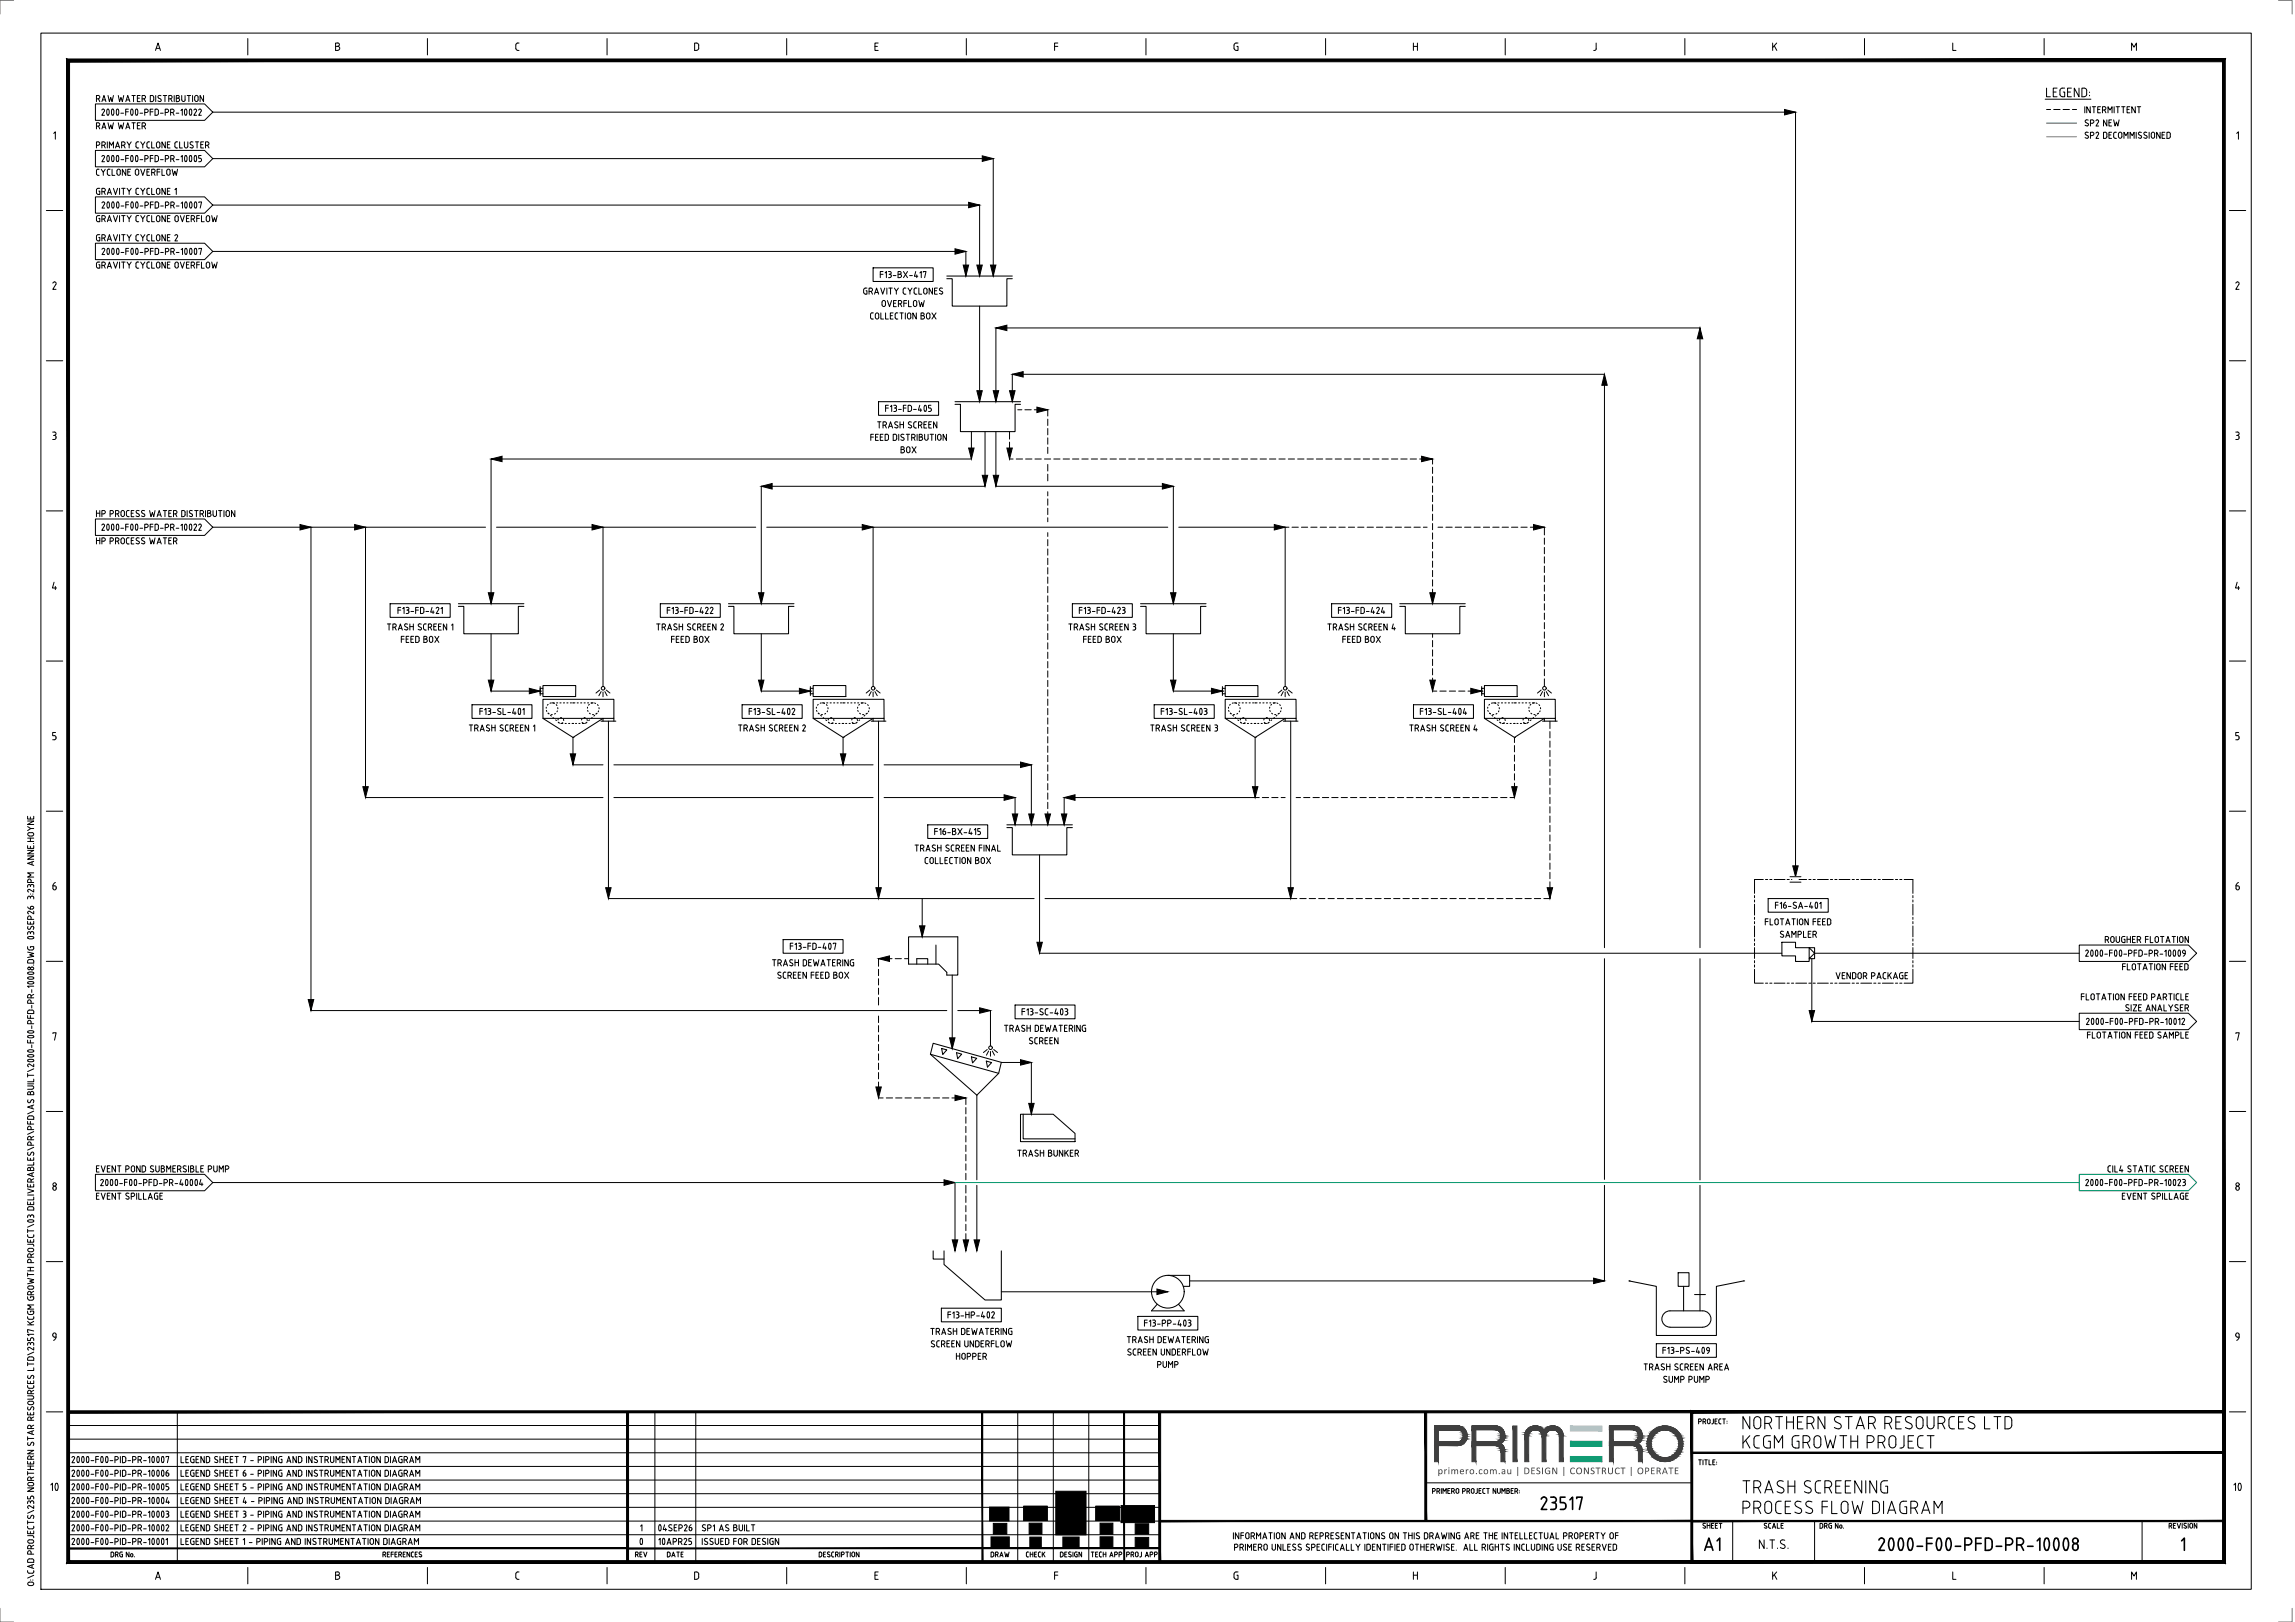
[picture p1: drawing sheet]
<svg xmlns="http://www.w3.org/2000/svg" width="841mm" height="594mm" viewBox="0 0 841 594" stroke-linecap="round" stroke-linejoin="round" font-family="sans-serif">
<defs><g id="words">
<g font-size="7">
<text x="638" y="523.6">NORTHERN STAR RESOURCES LTD</text>
<text x="638" y="530.6">KCGM GROWTH PROJECT</text>
<text x="638" y="547.1">TRASH SCREENING</text>
<text x="564" y="553.1">23517</text>
<text x="638" y="554.6">PROCESS FLOW DIAGRAM</text>
<text x="624" y="568.1">A1</text>
<text x="687.8" y="568.1">2000-F00-PFD-PR-10008</text>
<text x="798.7" y="568.1">1</text>
</g>
<g font-size="4.9">
<text x="749.5" y="35.6">LEGEND:</text>
<text x="644.2" y="567.4">N.T.S.</text>
</g>
<g font-size="4.2">
<text x="56.6" y="18.6">A</text>
<text x="122.5" y="18.6">B</text>
<text x="188.6" y="18.6">C</text>
<text x="254.1" y="18.6">D</text>
<text x="320.2" y="18.6">E</text>
<text x="386" y="18.6">F</text>
<text x="451.7" y="18.6">G</text>
<text x="517.5" y="18.6">H</text>
<text x="583.6" y="18.6">J</text>
<text x="649.1" y="18.6">K</text>
<text x="715.1" y="18.6">L</text>
<text x="780.7" y="18.6">M</text>
<text x="19.2" y="51.1">1</text>
<text x="819.2" y="51.1">1</text>
<text x="18.9" y="106.1">2</text>
<text x="818.9" y="106.1">2</text>
<text x="18.9" y="161.1">3</text>
<text x="818.9" y="161.1">3</text>
<text x="18.8" y="216.1">4</text>
<text x="818.8" y="216.1">4</text>
<text x="18.9" y="271.1">5</text>
<text x="818.9" y="271.1">5</text>
<text x="18.9" y="326.1">6</text>
<text x="818.9" y="326.1">6</text>
<text x="18.9" y="381.1">7</text>
<text x="818.9" y="381.1">7</text>
<text x="18.9" y="436.1">8</text>
<text x="818.9" y="436.1">8</text>
<text x="18.9" y="491.1">9</text>
<text x="818.9" y="491.1">9</text>
<text x="18.2" y="546.1">10</text>
<text x="818.2" y="546.1">10</text>
<text x="56.6" y="578.6">A</text>
<text x="122.5" y="578.6">B</text>
<text x="188.6" y="578.6">C</text>
<text x="254.1" y="578.6">D</text>
<text x="320.2" y="578.6">E</text>
<text x="386" y="578.6">F</text>
<text x="451.7" y="578.6">G</text>
<text x="517.5" y="578.6">H</text>
<text x="583.6" y="578.6">J</text>
<text x="649.1" y="578.6">K</text>
<text x="715.1" y="578.6">L</text>
<text x="780.7" y="578.6">M</text>
</g>
<text font-size="3.8" fill="#3f3f3f" x="526.8" y="539.9">primero.com.au | DESIGN | CONSTRUCT | OPERATE</text>
<g font-size="3.5">
<text x="35" y="37.4">RAW WATER DISTRIBUTION</text>
<text x="763.6" y="41.5">INTERMITTENT</text>
<text x="35" y="47.3">RAW WATER</text>
<text x="36.9" y="42.3">2000-F00-PFD-PR-10022</text>
<text x="763.7" y="46.3">SP2 NEW</text>
<text x="763.7" y="50.8">SP2 DECOMMISSIONED</text>
<text x="35" y="54.3">PRIMARY CYCLONE CLUSTER</text>
<text x="37" y="59.4">2000-F00-PFD-PR-10005</text>
<text x="35" y="64.4">CYCLONE OVERFLOW</text>
<text x="35" y="71.3">GRAVITY CYCLONE 1</text>
<text x="37" y="76.3">2000-F00-PFD-PR-10007</text>
<text x="35" y="81.3">GRAVITY CYCLONE OVERFLOW</text>
<text x="35" y="88.4">GRAVITY CYCLONE 2</text>
<text x="37" y="93.4">2000-F00-PFD-PR-10007</text>
<text x="35" y="98.4">GRAVITY CYCLONE OVERFLOW</text>
<text x="322.2" y="101.8">F13-BX-417</text>
<text x="316.1" y="107.9">GRAVITY CYCLONES</text>
<text x="322.8" y="112.5">OVERFLOW</text>
<text x="318.6" y="117">COLLECTION BOX</text>
<text x="324.1" y="150.8">F13-FD-405</text>
<text x="318.7" y="161.4">FEED DISTRIBUTION</text>
<text x="321.2" y="156.9">TRASH SCREEN</text>
<text x="329.8" y="166">BOX</text>
<text x="35" y="189.4">HP PROCESS WATER DISTRIBUTION</text>
<text x="36.9" y="194.4">2000-F00-PFD-PR-10022</text>
<text x="35" y="199.4">HP PROCESS WATER</text>
<text x="145.5" y="224.8">F13-FD-421</text>
<text x="244.1" y="224.8">F13-FD-422</text>
<text x="395.2" y="224.8">F13-FD-423</text>
<text x="490.1" y="224.8">F13-FD-424</text>
<text x="141.6" y="230.9">TRASH SCREEN 1</text>
<text x="240.2" y="230.9">TRASH SCREEN 2</text>
<text x="391.3" y="230.9">TRASH SCREEN 3</text>
<text x="486.2" y="230.9">TRASH SCREEN 4</text>
<text x="146.7" y="235.4">FEED BOX</text>
<text x="245.7" y="235.4">FEED BOX</text>
<text x="396.7" y="235.4">FEED BOX</text>
<text x="491.7" y="235.4">FEED BOX</text>
<text x="175.5" y="261.8">F13-SL-401</text>
<text x="274.2" y="261.8">F13-SL-402</text>
<text x="425.2" y="261.8">F13-SL-403</text>
<text x="520.1" y="261.8">F13-SL-404</text>
<text x="171.6" y="267.9">TRASH SCREEN 1</text>
<text x="270.3" y="267.9">TRASH SCREEN 2</text>
<text x="421.3" y="267.9">TRASH SCREEN 3</text>
<text x="516.2" y="267.9">TRASH SCREEN 4</text>
<text x="342.2" y="305.8">F16-BX-415</text>
<text x="335" y="311.9">TRASH SCREEN FINAL</text>
<text x="338.7" y="316.5">COLLECTION BOX</text>
<text x="650.2" y="332.8">F16-SA-401</text>
<text x="646.5" y="338.9">FLOTATION FEED</text>
<text x="289.2" y="347.9">F13-FD-407</text>
<text x="652" y="343.5">SAMPLER</text>
<text x="771.1" y="345.4">ROUGHER FLOTATION</text>
<text x="282.7" y="353.9">TRASH DEWATERING</text>
<text x="763.9" y="350.4">2000-F00-PFD-PR-10009</text>
<text x="284.6" y="358.5">SCREEN FEED BOX</text>
<text x="672.5" y="358.6">VENDOR PACKAGE</text>
<text x="777.5" y="355.4">FLOTATION FEED</text>
<text x="374.2" y="371.9">F13-SC-403</text>
<text x="762.3" y="366.4">FLOTATION FEED PARTICLE</text>
<text x="778.6" y="370.4">SIZE ANALYSER</text>
<text x="367.7" y="377.9">TRASH DEWATERING</text>
<text x="764.2" y="375.4">2000-F00-PFD-PR-10012</text>
<text x="376.9" y="382.5">SCREEN</text>
<text x="764.6" y="380.4">FLOTATION FEED SAMPLE</text>
<text x="372.6" y="423.6">TRASH BUNKER</text>
<text x="35" y="429.4">EVENT POND SUBMERSIBLE PUMP</text>
<text x="772.1" y="429.4">CIL4 STATIC SCREEN</text>
<text x="36.5" y="434.4">2000-F00-PFD-PR-40004</text>
<text x="763.9" y="434.4">2000-F00-PFD-PR-10023</text>
<text x="35" y="439.4">EVENT SPILLAGE</text>
<text x="777.4" y="439.4">EVENT SPILLAGE</text>
<text x="347" y="482.9">F13-HP-402</text>
<text x="419.1" y="485.9">F13-PP-403</text>
<text x="340.7" y="488.9">TRASH DEWATERING</text>
<text x="412.7" y="491.9">TRASH DEWATERING</text>
<text x="340.9" y="493.5">SCREEN UNDERFLOW</text>
<text x="412.9" y="496.5">SCREEN UNDERFLOW</text>
<text x="609" y="495.9">F13-PS-409</text>
<text x="350.1" y="498">HOPPER</text>
<text x="423.8" y="501">PUMP</text>
<text x="602.1" y="501.9">TRASH SCREEN AREA</text>
<text x="609.3" y="506.5">SUMP PUMP</text>
<text x="26" y="535.9">2000-F00-PID-PR-10007</text>
<text x="66" y="535.9">LEGEND SHEET 7 - PIPING AND INSTRUMENTATION DIAGRAM</text>
<text x="26" y="545.9">2000-F00-PID-PR-10005</text>
<text x="26" y="540.9">2000-F00-PID-PR-10006</text>
<text x="66" y="545.9">LEGEND SHEET 5 - PIPING AND INSTRUMENTATION DIAGRAM</text>
<text x="66" y="540.9">LEGEND SHEET 6 - PIPING AND INSTRUMENTATION DIAGRAM</text>
<text x="26" y="550.9">2000-F00-PID-PR-10004</text>
<text x="66" y="550.9">LEGEND SHEET 4 - PIPING AND INSTRUMENTATION DIAGRAM</text>
<text x="26" y="555.9">2000-F00-PID-PR-10003</text>
<text x="66" y="555.9">LEGEND SHEET 3 - PIPING AND INSTRUMENTATION DIAGRAM</text>
<text x="26" y="560.8">2000-F00-PID-PR-10002</text>
<text x="66" y="560.8">LEGEND SHEET 2 - PIPING AND INSTRUMENTATION DIAGRAM</text>
<text x="234.4" y="560.8">1</text>
<text x="240.9" y="560.8">04SEP26</text>
<text x="257" y="560.8">SP1 AS BUILT</text>
<text x="451.6" y="563.8">INFORMATION AND REPRESENTATIONS ON THIS DRAWING ARE THE INTELLECTUAL PROPERTY OF</text>
<text x="26" y="565.8">2000-F00-PID-PR-10001</text>
<text x="66" y="565.8">LEGEND SHEET 1 - PIPING AND INSTRUMENTATION DIAGRAM</text>
<text x="234.1" y="565.8">0</text>
<text x="241" y="565.8">10APR25</text>
<text x="257" y="565.8">ISSUED FOR DESIGN</text>
<text x="452" y="568">PRIMERO UNLESS SPECIFICALLY IDENTIFIED OTHERWISE. ALL RIGHTS INCLUDING USE RESERVED</text>
<text x="12.5" y="581.3" transform="rotate(-90 12.5 581.3)">O:\CAD PROJECTS\235 NORTHERN STAR RESOURCES LTD\23517 KCGM GROWTH PROJECT\03 DELIVERABLES\PR\PFD\AS BUILT\2000-F00-PFD-PR-10008.DWG 03SEP26 3:23PM ANNE.HOYNE</text>
</g>
<g font-size="2.8">
<text x="622.2" y="521.6">PROJECT:</text>
<text x="622.2" y="536.6">TITLE:</text>
<text x="524.7" y="547.1">PRIMERO PROJECT NUMBER:</text>
<text x="623.7" y="559.8">SHEET</text>
<text x="646.2" y="559.8">SCALE</text>
<text x="666.7" y="559.8">DRG No.</text>
<text x="794.6" y="559.8">REVISION</text>
<text x="40.4" y="570.3">DRG No.</text>
<text x="140" y="570.3">REFERENCES</text>
<text x="232.6" y="570.3">REV</text>
<text x="244.3" y="570.3">DATE</text>
<text x="299.9" y="570.3">DESCRIPTION</text>
<text x="362.9" y="570.3">DRAW</text>
<text x="375.8" y="570.3">CHECK</text>
<text x="388.3" y="570.3">DESIGN</text>
<text x="399.6" y="570.3">TECH APP</text>
<text x="412.6" y="570.3">PROJ APP</text>
</g>
</g></defs>
<g fill="none" stroke="#000" stroke-width=".38">
<path d="M320 98.1h22v5h-22zM347 102.1h2v10h20v-10h2M347 101.1h24M321.9 147.1h22.1v5h-22.1zM350 148.1h2v10h20v-10h2M350 147.1h24M143 221.1h22v5h-22zM168 222.1h2v10h19.9v-10h2.1M168 221.1h24M242 221.1h21.9v5h-21.9zM267 222.1h1.9v10h20.1v-10h2M267 221.1h24"/>
<path d="M393 221.1h22v5h-22zM418 222.1h2v10h20v-10h2M418 221.1h24M488 221.1h22v5h-22zM513 222.1h2v10h20v-10h2M513 221.1h24M173 258.1h21.9v5h-21.9zM198 251.5v3.2M199 251.1h12l-.1 4h-11.9zM199 252.1h-1v2h1M200.2 259v.4M200.9 258l-.3 .3"/>
<path d="M202 257.5l-.5 .1M202.3 257.4h.8M202.8 257.5l.4 .2M203.8 258.1l.3 .3M204 257.4h.4M204.4 259.2v.4M205.2 257.4h.4M206.5 257.4h.4M207.7 257.4h.5M209 257.4h.4M210.3 257.4h.4M211.5 257.4h.4"/>
<path d="M212.8 257.4h.4M214 257.4h.5M215.3 257.4h.4M215.3 259v.4M216 258l-.3 .3M216.6 257.4h.8M217.1 257.5l-.4 .1M217.9 257.5l.4 .2M218.9 258.1l.3 .3M219.5 259.2v.4M271.9 258.1h22.1v5h-22.1zM297 251.5v3.2"/>
<path d="M298 251.1h12v4h-12zM298 252.1h-1v2h1M299.2 259l-.1 .4M299.8 258l-.2 .3M300.9 257.5l-.3 .1M301.3 257.4h.8M301.8 257.5l.4 .2M302.9 258.1l.2 .3M302.9 257.4h.5M303.4 259.2v.4M304.2 257.4h.4M305.5 257.4h.4"/>
<path d="M306.7 257.4h.5M308 257.4h.4M309.2 257.4h.5M310.5 257.4h.4M311.8 257.4h.4M313.1 257.4h.4M314.3 257.4h.4M314.3 259l-.1 .4M315 258l-.3 .3M315.6 257.4h.8M316.1 257.5l-.4 .1M316.9 257.5l.4 .2"/>
<path d="M318 258.1l.2 .3M318.5 259.2l.1 .4M423 258.1h22v5h-22zM448 251.5v3.2M449 251.1h12v4h-12zM449 252.1h-1v2h1M450.2 259v.4M450.8 258l-.2 .3M452 257.5l-.4 .1M452.3 257.4h.8M452.8 257.5l.4 .2M453.9 258.1l.2 .3"/>
<path d="M453.9 257.4h.5M454.4 259.2v.4M455.2 257.4h.4M456.5 257.4h.4M457.8 257.4h.4M459 257.4h.4M460.2 257.4h.5M461.5 257.4h.4M462.8 257.4h.4M464.1 257.4h.4M465.3 257.4h.4M465.3 259l-.1 .4"/>
<path d="M466 258l-.3 .3M466.6 257.4h.8M467.1 257.5l-.4 .1M467.9 257.5l.4 .2M469 258.1l.2 .3M469.5 259.2l.1 .4M518 258.1h22v5h-22zM543 251.5v3.2M544 251.1h12v4h-12zM544 252.1h-1v2h1M545.2 259v.4M545.9 258l-.3 .3"/>
<path d="M547 257.5l-.4 .1M547.3 257.4h.8M547.8 257.5l.4 .2M548.9 258.1l.2 .3M548.9 257.4h.5M549.4 259.2v.4M550.2 257.4h.4M551.5 257.4h.4M552.7 257.4h.5M554 257.4h.4M555.2 257.4h.5M556.5 257.4h.4"/>
<path d="M557.8 257.4h.4M559.1 257.4h.4M560.3 257.4h.4M560.3 259v.4M561 258l-.3 .3M561.6 257.4h.8M562.1 257.5l-.4 .1M562.9 257.5l.4 .2M564 258.1l.2 .3M564.5 259.2l.1 .4M199 263.1l11 7 11-7h4v-7h-26v7h22v1M200.2 260.2l.2 .4"/>
<path d="M200.8 261.2l.3 .2M200.9 261.2l.3 .3M201.7 262l.4 .3M202 261.7h.4M202.6 262.8l.4 .3M203.5 261.3l-.3 .2M203.6 263.7l.3 .2M204.3 260.4l-.2 .3M204.6 264.5l.2 .2M204.6 263.3l-.1 .4M204.7 264.6l.3 .3M205.4 262.9h.4"/>
<path d="M205.5 265h.7M206.2 264.7l-.3 .2M206.5 263.5l.1 .4M207.1 265h.4M208.4 265h.4M209.6 265h.5M210.9 265h.4M212.1 265h.5M213.3 263.3l-.2 .4M213.3 264.6l.4 .3M213.4 265h.8M214 262.9h.5"/>
<path d="M214.9 264.7l-.4 .2M215.1 264.5l-.2 .2M215.1 263.5l.1 .4M215.3 260.2l.2 .4M216 261.2l.3 .3M216.1 263.7l-.4 .2M217 262.8l-.3 .3M217.1 261.7h.4M217.9 262l-.3 .3M218.7 261.3l-.4 .2M218.8 261.2l-.2 .2M219.4 260.4l-.2 .3"/>
<path d="M220.3 264.1h5.4M225 263.1v1M298 263.1l10.9 7 11.1-7h4l-.1-7h-25.9v7h22v1M299.2 260.2l.2 .4M300.1 261.4l-.2-.2 .3 .3M300.7 262l.3 .3M301 261.7h.4M301.7 262.8l.3 .3M302.6 261.3l-.4 .2M302.6 263.7l.3 .2M303.3 260.4l-.2 .3M303.6 264.5l.2 .2"/>
<path d="M303.7 263.3l-.2 .4M303.7 264.6l.3 .3M304.4 262.9h.4M304.5 265h.8M305.3 264.7l-.4 .2M305.5 263.5l.1 .4M306.1 265h.4M307.4 265h.4M308.6 265h.4M309.9 265h.4M311.1 265h.5M312.3 263.3l-.2 .4"/>
<path d="M312.3 264.6l.3 .3M312.4 265h.7M313 262.9h.5M313.9 264.7l-.4 .2M314.1 264.5l-.2 .2M314.1 263.5l.1 .4M314.3 260.2l.2 .4M315 261.2l.3 .3M315 263.7l-.3 .2M316 262.8l-.3 .3M316.1 261.7h.4M316.9 262l-.2 .3"/>
<path d="M317.7 261.3l-.4 .2M317.8 261.2l-.2 .2M318.4 260.4l-.2 .3M319.3 264.1h5.4M324 263.1v1M449 263.1l11 7 11-7h4l-.1-7h-25.9v7h22v1M450.2 260.2l.2 .4M450.8 261.2l.3 .2M450.9 261.2l.3 .3M451.7 262l.3 .3M452 261.7h.4M452.7 262.8l.3 .3"/>
<path d="M453.6 261.3l-.4 .2M453.6 263.7l.3 .2M454.3 260.4l-.2 .3M454.6 264.5l.2 .2M454.7 263.3l-.2 .4M454.7 264.6l.3 .3M455.4 262.9h.4M455.5 265h.8M456.3 264.7l-.4 .2M456.5 263.5l.1 .4M457.1 265h.4M458.4 265h.4"/>
<path d="M459.6 265h.4M460.9 265h.4M462.2 265h.4M463.3 263.3l-.2 .4M463.3 264.6l.3 .3M463.4 265h.7M464 262.9h.5M464.9 264.7l-.4 .2M465.1 264.5l-.2 .2M465.2 263.5v.4M465.3 260.2l.2 .4M466 261.2l.3 .3"/>
<path d="M466 263.7l-.2 .2M467 262.8l-.3 .3M467.1 261.7h.4M468 262l-.3 .3M468.7 261.3l-.4 .2M468.8 261.2l-.2 .2M469.4 260.4l-.2 .3M470.3 264.1h5.4M475 263.1v1M544 263.1l11 7 11-7h4l-.1-7h-25.9v7h22v1M545.2 260.2l.2 .4M545.8 261.2l.3 .2"/>
<path d="M545.9 261.2l.3 .3M546.7 262l.3 .3M547 261.7h.4M547.7 262.8l.3 .3M548.6 261.3l-.4 .2M548.6 263.7l.3 .2M549.3 260.4l-.2 .3M549.6 264.5l.2 .2M549.7 263.3l-.2 .4M549.7 264.6l.3 .3M550.4 262.9h.4M550.5 265h.8"/>
<path d="M551.3 264.7l-.4 .2M551.5 263.5l.1 .4M552.1 265h.4M553.4 265h.4M554.7 265h.4M555.9 265h.4M557.1 265h.5M558.3 263.3l-.2 .4M558.3 264.6l.4 .3M558.4 265h.8M559.1 262.9h.4M559.9 264.7l-.4 .2"/>
<path d="M560.1 264.5l-.2 .2M560.2 263.5v.4M560.3 260.2l.2 .4M561 261.2l.3 .3M561.1 263.7l-.4 .2M562 262.8l-.3 .3M562.1 261.7h.4M562.9 262l-.2 .3M563.7 261.3l-.4 .2M563.8 261.2l-.2 .2M564.4 260.4l-.2 .3M565.3 264.1h5.4"/>
<path d="M570 263.1v1M340 302.1h21.9v5h-21.9zM369 303.1h2v10h19.9v-10h2.1M369 302.1h24M648 329.1h22v5h-22zM287 344.1h21.9v5h-21.9zM333 343.1h18v14h-4v-1l-3-3h-11zM336 353.1v-2h4v2M343 346.1v7M653 345.1h5v2h7v4h-2v1h-5v-2h-5zM663 347.1l2 2-2 2zM372 368.1h22v5h-22z"/>
<path d="M341 386.1l17 15 8-8 .9-4-24.9-7-1 4 25 7M345.1 384l1.9 .5-1.5 1.7zM350.5 385.5l1.9 .6-1.5 1.6zM356 387.1l1.9 .5-1.5 1.7zM361.4 388.6l2 .6-1.5 1.6zM374 408.1h12l8 7v3h-20zM374.9 408.1v9h19.1M342 458.1v3.1h3.9M345.9 458.1v5l15.1 13h5.9v-18M345 479.1h21.9v5h-21.9zM424.1 477.7l-2.1 2.4h12l-2.1-2.4M427.9 467.1h8v4h-2.3"/>
<path d="M597 469.2l10 1.9v18h22v-18l10-1.9M615 466.1h4v5h-4zM617 471.1v9M621 474.1h4M623 474.1v6M417 482.1h22v5h-22zM607 492.1h22v5h-22zM610.1 480.8l1.9-.7h12a3 3 0 0 1 3 3 3 3 0 0 1-3 3h-12a2.98 2.98 0 0 1-2.8-2 2.98 2.98 0 0 1 .9-3.3z"/>
<circle cx="428" cy="473.1" r="6"/>
</g>
<g fill="#000" stroke="#000" stroke-width=".37">
<path d="M360 57.1l4 1-4 1zM654 40.1l4 1-4 1zM355 74.1l4 1-4 1zM350 91.1l3.9 1-3.9 1zM353 97.1h2l-1.1 4zM358 97.1h2l-1 4zM363 97.1h2l-1 4zM365 120.1l4-1v2zM371 137.1l3.9-1v2zM588 137.1l1 4h-2zM623 120.1l1 4h-2zM358 143.1h2l-1 4z"/>
<path d="M364 143.1h2l-1 4zM370 143.1h2l-1 4zM380 149.1l4 1-4 1zM180 168.1l4-1v2zM279 178.1l4-1v2zM355 164.1h2l-1 4zM360 174.1h1.9l-.9 4zM364 174.1h2l-1 4zM369 164.1h2l-1 4zM426 177.1l4 1-4 1zM521 167.1l4 1-4 1zM109.9 192.1l4.1 1-4.1 1z"/>
<path d="M130 192.1l3.9 1-3.9 1zM217 192.1l4 1-4 1zM316 192.1l4 1-4 1zM467 192.1l4 1-4 1zM562 192.1l4 1-4 1zM178.9 217.1h2.1l-1 4zM278 217.1h2l-1 4zM429 217.1h2l-1 4zM524 217.1h2l-1 4zM178.9 249.1h2.1l-1 4zM194 252.1l4 1-4 1zM278 249.1h2l-1 4z"/>
<path d="M292.9 252.1l4.1 1-4.1 1zM429 249.1h2l-1 4zM443.9 252.1l4.1 1-4.1 1zM524 249.1h2l-1 4zM539 252.1l4 1-4 1zM133 288.1h2l-1.1 4zM209 276.1h1.9l-.9 4zM308 276.1h2l-1.1 4zM368 291.1l4 1-4 1zM374 279.1l4 1-4 1zM390 292.1l4-1v2zM459 288.1h2l-1 4z"/>
<path d="M554 288.1h2l-1 4zM371 298.1h2l-1 4zM377 298.1h2l-1 4zM382.9 298.1h2.1l-1 4zM389 298.1h1.9l-.9 4zM222 325.1h1.9l-.9 4zM321 325.1h2l-1.1 4zM472 325.1h2l-1 4zM567 325.1h2l-1 4zM657 317.1h2l-1 4zM321.9 351.1l4.1-1v2zM337 339.1h2l-1.1 4z"/>
<path d="M380 345.1h2l-1 4zM112.9 366.1h2.1l-1 4zM359 369.1l4 1-4 1zM663 370.1h2l-1 4zM348 380.1h2l-1 4zM374 388.1l4 1-4 1zM321 398.1h2l-1.1 4zM350 401.1l3.9 1-3.9 1zM377 404.1h2l-1 4zM345.9 432.1l4.1 1-4.1 1zM349 454.1h2l-1 4zM353 454.1h2l-1.1 4z"/>
<path d="M357 454.1h2l-1 4zM424 472.1l3.9 1-3.9 1zM584 468.1l4 1.1-4 .9z"/>
</g>
<g fill="none" stroke="#000" stroke-width=".37">
<path d="M15 12.1h810v570h-810zM35 38.1h40l3 3-3 3h-40zM749.5 36.3h16.7M35 55.1h40l3 3-3 3h-40zM78 41.1h580v280M78 58.1h286v43M750 40.1h1.5M752.6 40.1h2.3M756 40.1h2.4M759.5 40.1h1.5M35 72.1h40l3 3-3 3h-40zM78 75.1h281v26"/>
<path d="M35 89.1h40l3 3-3 3h-40zM78 92.1h275.9v9M359 112.1v35M356 158.1v10h-176v53M361 158.1v20h-82v43M365 158.1v20h65v43M365 147.1v-27h258v227M370 158.1v2.7M371 147.1v-10h217v210M373 150.1h1.5M375.6 150.1h2.3M379 150.1h2.3"/>
<path d="M382.5 150.1h1.5v2.3M384 153.5v2.3M384 156.9v2.4M370 165.4v2.7h1.3M370 161.9v2.4M372.4 168.1h2.3M375.8 168.1h2.4M379.3 168.1h2.3M382.7 168.1h2.3M384 160.4v2.3M384 163.8v2.3M384 170.1v2.4"/>
<path d="M384 173.7v2.4M386.2 168.1h2.3M389.6 168.1h2.3M393 168.1h2.4M396.5 168.1h2.3M399.9 168.1h2.3M403.4 168.1h2.2M406.8 168.1h2.3M410.2 168.1h2.3M413.6 168.1h2.4M417.1 168.1h2.3M420.5 168.1h2.3"/>
<path d="M424 168.1h2.3M427.4 168.1h2.3M430.8 168.1h2.4M434.3 168.1h2.3M437.7 168.1h2.3M441.2 168.1h2.3M444.6 168.1h2.3M448 168.1h2.3M451.5 168.1h2.3M454.9 168.1h2.3M458.3 168.1h2.4M461.8 168.1h2.3"/>
<path d="M465.2 168.1h2.3M468.7 168.1h2.3M472.1 168.1h2.3M475.5 168.1h2.4M479 168.1h2.3M482.4 168.1h2.3M485.9 168.1h2.2M489.3 168.1h2.3M492.7 168.1h2.3M496.1 168.1h2.4M499.6 168.1h2.3M503 168.1h2.3"/>
<path d="M506.5 168.1h2.3M509.9 168.1h2.3M513.3 168.1h2.4M516.8 168.1h2.3M520.2 168.1h2.3M523.7 168.1h1.3v1.9M525 171.1v2.3M525 174.6v2.2M525 178v2.3M35 190.1h40l3 3-3 3h-40zM78 193.1h99.9M114 193.1v177h233"/>
<path d="M133.9 193.1v99h87.1M181.9 193.1h95M221 193.1v58.4M281 193.1h146.9M320 193.1v58.4M384 180.1v1.5M384 182.7v2.4M384 186.2v2.3M384 189.6v1.5M384 195.1v1.4M384 197.6v2.3M432 193.1h40.4"/>
<path d="M471 193.1v58.4M473.5 193.1h2.3M476.9 193.1h2.3M480.4 193.1h2.2M483.8 193.1h2.3M487.2 193.1h2.3M490.6 193.1h2.4M494.1 193.1h2.3M497.5 193.1h2.3M501 193.1h2.3M504.4 193.1h2.3M507.8 193.1h2.4"/>
<path d="M511.3 193.1h2.3M514.7 193.1h2.3M518.2 193.1h2.3M521.6 193.1h1.4M525 181.4v2.3M525 184.8v2.4M525 188.3v2.3M525 191.7v2.3M525 195.2v2.3M525 198.6v2.3M527 193.1h1.7M529.8 193.1h2.4"/>
<path d="M533.3 193.1h2.3M536.7 193.1h2.3M540.2 193.1h2.3M543.6 193.1h2.3M547 193.1h2.4M550.5 193.1h2.3M553.9 193.1h2.3M557.4 193.1h2.2M560.8 193.1h2.3M564.2 193.1h1.8v2.8M566 197.1v2.3M384 201.1v2.2"/>
<path d="M384 204.5v2.3M384 207.9v2.3M384 211.3v2.4M384 214.8v2.3M384 218.2v2.3M525 202v2.4M525 205.5v2.3M525 208.9v2.3M525 212.4v2.3M525 215.8v2.3M525 219.2v1.9M566 200.5v2.3"/>
<path d="M566 203.9v2.4M566 207.4v2.3M566 210.8v2.3M566 214.3v2.2M566 217.7v2.3M180 232.1v21h18M279 232.1v21h18M384 221.7v2.3M384 225.1v2.3M384 228.5v2.4M384 232v2.3M384 235.4v2.3"/>
<path d="M384 238.9v2.3M430 232.1v21h18M525 232.1v1.3M525 234.6v2.3M525 238v2.3M566 221.1v2.3M566 224.6v2.3M566 228v2.3M566 231.5v2.3M566 234.9v2.3M566 238.3v2.3M219.8 252.7l-1.4 1.1"/>
<path d="M220.3 253.3l-.8 1.5M221 253.5v1.7M221.7 253.3l.8 1.5M222.2 252.7l1.3 1.1M318.8 252.7l-1.4 1.1M319.3 253.3l-.8 1.5M320 253.5v1.7M320.6 253.3l.9 1.5M321.1 252.7l1.4 1.1M384 242.3v2.3M384 245.7v2.3M384 249.2v2.3"/>
<path d="M384 252.6v2.3M384 256v2.4M384 259.5v2.3M469.8 252.7l-1.4 1.1M470.3 253.3l-.8 1.5M471 253.5v1.7M471.6 253.3l.9 1.5M472.1 252.7l1.4 1.1M525 251.8v1.3h1.5M525 241.4v2.4M525 244.9v2.3M525 248.3v2.3"/>
<path d="M527.6 253.1h2.4M531.1 253.1h2.3M534.5 253.1h2.3M538 253.1h2.3M541.4 253.1h1.6M564.8 252.7l-1.4 1.1M565.3 253.3l-.8 1.5M566 241.7v2.4M566 245.2v2.3M566 248.6v2.9M566 253.5v1.7M566.6 253.3l.9 1.5"/>
<path d="M567.2 252.7l1.3 1.1M210 270.1h.1M210 270.1v8M223 264.1v65h156M308.9 270.1h.1M308.9 270.1v8M321.9 264.1v65M384 262.9v2.3M384 266.4v2.3M384 269.8v2.3M384 273.2v2.4M384 276.7v2.3"/>
<path d="M460 270.1h.1M460 270.1v22M473 264.1v65M555 270.1h.1M555 270.1v1.9M555 273.1v2.3M555 276.5v2.3M555 280v2.3M568 264.1v2.7M568 267.9v2.4M568 271.4v2.3M568 274.8v2.3"/>
<path d="M568 278.3v2.3M210 280.1h11M225 280.1h95M225 292.1h95M324 280.1h54v22M324 292.1h48v10M384 280.1v2.3M384 283.6v2.2M384 287v2.3M384 290.4v2.3M384 293.8v2.4M384 297.3v2.3"/>
<path d="M461.5 292.1h-71.5v10M462.6 292.1h2.3M466 292.1h2.3M469.5 292.1h1.5M475 292.1h1.6M477.7 292.1h2.3M481.2 292.1h2.3M484.6 292.1h2.3M488 292.1h2.3M491.5 292.1h2.3M494.9 292.1h2.3M498.3 292.1h2.4"/>
<path d="M501.8 292.1h2.3M505.2 292.1h2.3M508.7 292.1h2.3M512.1 292.1h2.3M515.5 292.1h2.4M519 292.1h2.3M522.4 292.1h2.3M525.9 292.1h2.3M529.3 292.1h2.3M532.7 292.1h2.4M536.2 292.1h2.3M539.6 292.1h2.3"/>
<path d="M543.1 292.1h2.2M546.5 292.1h2.3M549.9 292.1h2.3M555 290.3v1.8h-1.7M555 283.4v2.3M555 286.8v2.4M568 281.7v2.3M568 285.1v2.4M568 288.6v2.3M568 292v2.3M568 295.5v2.3M568 298.9v2.3"/>
<path d="M381 313.1v34M384 300.8v1.3M568 302.3v2.3M568 305.8v2.3M568 309.2v2.3M568 312.6v2.4M568 316.1v2.3M568 319.5v2.3M337.9 329.1v14M382.9 329.1h92.3M476.3 329.1h2.4M479.8 329.1h2.3"/>
<path d="M483.2 329.1h2.3M486.7 329.1h2.2M490.1 329.1h2.3M493.5 329.1h2.4M497 329.1h2.3M500.4 329.1h2.3M503.9 329.1h2.2M507.3 329.1h2.3M510.7 329.1h2.3M514.1 329.1h2.4M517.6 329.1h2.3M521 329.1h2.4"/>
<path d="M524.5 329.1h2.3M527.9 329.1h2.3M531.3 329.1h2.4M534.8 329.1h2.3M538.2 329.1h2.4M541.7 329.1h2.3M545.1 329.1h2.3M548.6 329.1h2.2M552 329.1h2.3M555.4 329.1h2.3M558.8 329.1h2.4M562.3 329.1h2.3"/>
<path d="M568 323v2.3M568 326.4v2.7h-2.3M643 328v.8M643 329.6v.8M643 331.2v4M643 336v.7M643 337.5v.8M643 339.1v4M646.2 322.1h-3.2v5.1M647 322.1h.8M648.5 322.1h.9M650.2 322.1h3.9"/>
<path d="M654.9 322.1h.8M656 323.1h4M656 321.1h4M656.5 322.1h.8M658.1 322.1h4M662.9 322.1h.8M664.4 322.1h.8M666 322.1h4M670.8 322.1h.8M672.4 322.1h.8M673.9 322.1h4M678.7 322.1h.8"/>
<path d="M680.3 322.1h.8M681.9 322.1h4M686.6 322.1h.9M688.3 322.1h.8M689.8 322.1h4M694.6 322.1h.8M696.2 322.1h.8M697.8 322.1h3.2v5.1M701 328v.8M701 329.6v.8M701 331.2v4M701 336v.7"/>
<path d="M701 337.5v.8M701 339.1v4M321.9 355v2.3M321.9 358.5v2.3M323.5 351.1h-1.6v2.8M324.6 351.1h2.3M328 351.1h2.3M331.5 351.1h1.5M349 357.1v27M381 349.1h272M588 351.1v80.9M623 351.1v81.1"/>
<path d="M643 355v5.1h3.2M643 343.9v.8M643 345.5v.8M643 347.1v3.9M643 351.8v.9M643 353.4v.8M664 351.1v23h98M665 349.1h97M701 355v5.1h-3.2M701 343.9v.8M701 345.5v.8M701 347.1v3.9"/>
<path d="M701 351.8v.9M701 353.4v.8M762 346.1h40l3 3-3 3h-40zM321.9 361.9v2.3M321.9 365.4v2.7M321.9 372.1v2.4M321.9 375.6v2.4M321.9 379.1v2.3M351 370.1h12v13M647 360.1h.8M648.5 360.1h.9M650.2 360.1h3.9"/>
<path d="M654.9 360.1h.8M656.5 360.1h.8M658.1 360.1h4M662.9 360.1h.8M664.4 360.1h.8M666 360.1h4M670.8 360.1h.8M672.4 360.1h.8M673.9 360.1h4M678.7 360.1h.8M680.3 360.1h.8M681.9 360.1h4"/>
<path d="M686.6 360.1h.9M688.3 360.1h.8M689.8 360.1h4M694.6 360.1h.8M696.2 360.1h.8M762 371.1h40l3 3-3 3h-40zM321.9 399.7v2.4h1.7M321.9 382.5v2.3M321.9 386v2.3M321.9 389.4v2.3M321.9 392.8v2.4M321.9 396.3v2.3"/>
<path d="M361.8 384.4l-1.4 1.1M362.3 385l-.8 1.5M363 385.1v1.8M363.6 385l.8 1.5M364.2 384.4l1.3 1.1M366.9 389.1h11.1v19M324.8 402.1h2.3M328.2 402.1h2.3M331.6 402.1h2.4M335.1 402.1h2.3M338.5 402.1h2.3M342 402.1h2.3"/>
<path d="M345.4 402.1h2.3M348.8 402.1h2.4M352.3 402.1h1.6v2.5M353.9 405.7v2.3M353.9 409.1v2.3M353.9 412.6v2.2M353.9 416v2.3M353.9 419.4v2.3M358 401.1v31M35 430.1h40l3 3-3 3h-40zM78 433.1h272v25M353.9 422.8v2.4"/>
<path d="M353.9 426.3v2.3M353.9 429.7v2.4M353.9 434.1v2.9M353.9 438.1v2.3M358 434.1v24M588 434.1v35.1h-152.1M623 434.1v40M353.9 441.6v2.2M353.9 445v2.3M353.9 448.4v2.3M353.9 451.8v2.4M353.9 455.3v2.8"/>
<path d="M366.9 473.1h61"/>
<circle cx="221" cy="252.1" r=".66"/>
<circle cx="320" cy="252.1" r=".66"/>
<circle cx="471" cy="252.1" r=".66"/>
<circle cx="566" cy="252.1" r=".66"/>
<circle cx="363" cy="383.7" r=".66"/>
</g>
<g fill="#000">
<circle cx="198" cy="253.1" r=".19"/>
<circle cx="209.8" cy="257.4" r=".19"/>
<circle cx="297" cy="253.1" r=".19"/>
<circle cx="308.8" cy="257.4" r=".19"/>
<circle cx="448" cy="253.1" r=".19"/>
<circle cx="459.8" cy="257.4" r=".19"/>
<circle cx="543" cy="253.1" r=".19"/>
<circle cx="554.9" cy="257.4" r=".19"/>
<circle cx="209.8" cy="265" r=".19"/>
<circle cx="308.8" cy="265" r=".19"/>
<circle cx="459.8" cy="265" r=".19"/>
<circle cx="554.9" cy="265" r=".19"/>
<circle cx="597" cy="469.2" r=".19"/>
<circle cx="639" cy="469.2" r=".19"/>
</g>
<path d="M657 323.1h2" fill="none" stroke="#fff" stroke-width=".37"/>
<path d="M657 321.1h2l-2 2zM659 321.1l-2 2h2z" fill="#fff" stroke="#fff" stroke-width=".37"/>
<path d="M750 45.1h11M350 433.1h412M762 430.1h40l3 3-3 3h-40z" fill="none" stroke="#00954a" stroke-width=".37"/>
<path d="M750 50.1h11" fill="none" stroke="#ff7f00" stroke-width=".37"/>
<g fill="#3f3f3f" stroke="#3f3f3f" stroke-width=".37">
<path d="M568.5 522.3h1z"/>
<path d="M609.1 522.4h2.1z"/>
<path d="M608.1 535.1h4l-.9 .2z"/>
<path d="M525.7 522.3h9.2zM525.7 522.3h9.2z"/>
<path d="M525.7 522.3l9.8 .2zM525.7 522.3l9.8 .2z"/>
<path d="M525.7 522.5l10.4 .3-.6-.3zM525.7 522.5l10.4 .3h-10.4z"/>
<path d="M525.7 522.8l10.9 .4-.5-.4zM525.7 522.8l10.9 .4h-10.9z"/>
<path d="M525.7 523.2l11.3 .5-.4-.5zM525.7 523.2l11.3 .5h-11.3z"/>
<path d="M525.7 523.7h11.3zM525.7 523.7h11.3z"/>
<path d="M534.3 523.7h2.7zM534.3 523.7h2.7z"/>
<path d="M534.6 523.7l2.4 .1zM534.6 523.7l2.4 .1z"/>
<path d="M535 523.8l2.2 .2zM535 523.8l2.2 .2z"/>
<path d="M535.3 524l2 .3-.1-.3zM535.3 524l2 .3h-1.7zM535.6 524.3h1.7zM535.6 524.3h1.7z"/>
<path d="M535.6 524.3l1.8 .3-.1-.3zM535.6 524.3l1.8 .3h-1.6z"/>
<path d="M535.8 524.6l1.7 .3-.1-.3zM535.8 524.6l1.7 .3h-1.5z"/>
<path d="M536 524.9h1.5zM536 524.9h1.5z"/>
<path d="M536 524.9l1.6 .4-.1-.4zM536 524.9l1.6 .4h-1.4z"/>
<path d="M536.2 525.3l1.4 .2v-.2zM536.2 525.3l1.4 .2h-1.4z"/>
<path d="M536.2 525.5l1.4 .2zM536.2 525.5l1.4 .2z"/>
<path d="M536.2 525.7l1.4 .3v-.3zM536.2 525.7l1.4 .3h-1.4z"/>
<path d="M536.2 526l1.4 .2zM536.2 526l1.4 .2z"/>
<path d="M536.2 526.2l1.4 .3v-.3zM536.2 526.2l1.4 .3h-1.4z"/>
<path d="M536.2 526.5l1.3 .4 .1-.4zM536.2 526.5l1.3 .4h-1.5zM536 526.9h1.5zM536 526.9h1.5z"/>
<path d="M536 526.9l1.4 .3 .1-.3zM536 526.9l1.4 .3h-1.6z"/>
<path d="M535.8 527.2l1.5 .3 .1-.3zM535.8 527.2l1.5 .3h-1.7zM535.6 527.5h1.7zM535.6 527.5h1.7z"/>
<path d="M535.6 527.5l1.6 .2 .1-.2zM535.3 527.7l.3-.2 1.6 .2z"/>
<path d="M535.3 527.7l1.7 .2 .2-.2zM535 527.9l.3-.2 1.7 .2z"/>
<path d="M535 527.9h2zM534.6 528h2.4z"/>
<path d="M534.6 528h2.4zM534.3 528h2.7z"/>
<path d="M525.7 523.7l1.4 4.3v-4.3zM525.7 523.7l1.4 4.3h-1.4z"/>
<path d="M525.7 528h11.3zM525.7 528h11.3z"/>
<path d="M525.7 528l10.9 .5 .4-.5zM525.7 528l10.9 .5h-10.9z"/>
<path d="M525.7 528.5l10.4 .4 .5-.4zM525.7 528.5l10.4 .4h-10.4z"/>
<path d="M525.7 528.9l9.8 .3 .6-.3zM525.7 528.9l9.8 .3h-9.8z"/>
<path d="M525.7 529.2h9.8zM525.7 529.2l9.2 .2z"/>
<path d="M525.7 529.4h9.2zM525.7 529.4l8.6 .1z"/>
<path d="M525.7 529.5l1.4 5.9v-5.9zM525.7 529.5l1.4 5.9h-1.4z"/>
<path d="M539.4 522.3h9.4zM539.4 522.3h9.4z"/>
<path d="M539.4 522.3l10 .2-.6-.2zM539.4 522.3l10 .2h-10z"/>
<path d="M539.4 522.5l10.6 .3-.6-.3zM539.4 522.5l10.6 .3h-10.6z"/>
<path d="M539.4 522.8l11.1 .5-.5-.5zM539.4 522.8l11.1 .5h-11.1z"/>
<path d="M539.4 523.3l11.4 .4-.3-.4zM539.4 523.3l11.4 .4h-11.4z"/>
<path d="M548.1 523.7h2.7zM548.1 523.7h2.7z"/>
<path d="M548.5 523.7l2.4 .1zM548.5 523.7l2.4 .1z"/>
<path d="M548.7 523.8h2.2zM548.7 523.8h2.2z"/>
<path d="M548.8 523.8l2.2 .2zM548.8 523.8l2.2 .2z"/>
<path d="M549.1 524l2 .3-.1-.3zM549.1 524l2 .3h-1.7z"/>
<path d="M549.4 524.3l1.8 .1zM549.4 524.3l1.8 .1z"/>
<path d="M549.5 524.4l1.7 .2zM549.5 524.4l1.7 .2z"/>
<path d="M549.7 524.6l1.6 .3-.1-.3zM549.7 524.6l1.6 .3h-1.5z"/>
<path d="M549.8 524.9l1.6 .2zM549.8 524.9l1.6 .2z"/>
<path d="M549.9 525.1l1.5 .2v-.2zM549.9 525.1l1.5 .2h-1.4z"/>
<path d="M550 525.3l1.5 .4-.1-.4zM550 525.3l1.5 .4h-1.5z"/>
<path d="M550 525.7l1.5 .1zM550 525.7l1.5 .1z"/>
<path d="M550 525.8l1.4 .2 .1-.2zM550 525.8l1.4 .2h-1.4z"/>
<path d="M550 526l1.4 .4v-.4zM550 526l1.4 .4h-1.4z"/>
<path d="M550 526.4l1.4 .1zM550 526.4l1.4 .1z"/>
<path d="M550 526.5l1.3 .4 .1-.4zM550 526.5l1.3 .4h-1.5z"/>
<path d="M549.8 526.9l1.5 .2v-.2zM549.8 526.9l1.5 .2h-1.6z"/>
<path d="M549.7 527.1h1.6zM549.7 527.1l1.5 .1z"/>
<path d="M549.7 527.2l1.4 .3 .1-.3zM549.7 527.2l1.4 .3h-1.7z"/>
<path d="M549.4 527.5l1.6 .2 .1-.2zM549.1 527.7l.3-.2 1.6 .2z"/>
<path d="M549.1 527.7h1.9zM549.1 527.7h1.9z"/>
<path d="M549.1 527.7h1.9zM548.8 527.9h2.1z"/>
<path d="M548.8 527.9h2.1zM548.5 528h2.3z"/>
<path d="M548.5 528h2.3zM548.1 528h2.7z"/>
<path d="M539.4 523.7l1.5 4.3v-4.3zM539.4 523.7l1.5 4.3h-1.5z"/>
<path d="M539.4 528l11.2 .3 .2-.3zM539.4 528l11.2 .3h-11.2z"/>
<path d="M539.4 528.3l10.7 .5 .5-.5zM539.4 528.3l10.7 .5h-10.7z"/>
<path d="M539.4 528.8l11.2 .4-.5-.4zM539.4 528.8l11.2 .4h-11.2z"/>
<path d="M539.4 529.2l11.4 .3-.2-.3zM539.4 529.2l11.4 .3h-11.4z"/>
<path d="M548.1 529.5h2.7zM548.1 529.5h2.7z"/>
<path d="M548.4 529.5l2.5 .1zM548.4 529.5l2.5 .1z"/>
<path d="M548.8 529.6l2.2 .1zM548.8 529.6l2.2 .1z"/>
<path d="M549 529.7l2 .1zM549 529.7l2 .1z"/>
<path d="M549.1 529.8l2 .2-.1-.2zM549.1 529.8l2 .2z"/>
<path d="M549.4 530l1.8 .2-.1-.2zM549.4 530l1.8 .2h-1.6z"/>
<path d="M549.6 530.2l1.6 .1zM549.6 530.2l1.6 .1z"/>
<path d="M549.7 530.3l1.6 .2-.1-.2zM549.7 530.3l1.6 .2h-1.5z"/>
<path d="M549.8 530.5l1.6 .4-.1-.4zM549.8 530.5l1.6 .4h-1.5z"/>
<path d="M549.9 530.9l1.5 .1zM549.9 530.9l1.5 .1z"/>
<path d="M550 531l1.4 .3v-.3zM550 531l1.4 .3h-1.4z"/>
<path d="M550 531.3l1.5 .3-.1-.3zM550 531.3l1.5 .3h-1.5z"/>
<path d="M550 531.6l1.5 3.8v-3.8zM550 531.6l1.5 3.8h-1.5z"/>
<path d="M539.4 529.5l1.5 5.9v-5.9zM539.4 529.5l1.5 5.9h-1.5z"/>
<path d="M554.4 522.3l1.5 13.1v-13.1zM554.4 522.3l1.5 13.1h-1.5z"/>
<path d="M562.7 522.3h.4zM562.1 522.3h1z"/>
<path d="M562.1 522.3h1.2zM562 522.3h1.3z"/>
<path d="M568.5 522.3h1.1zM568.3 522.3h1.3z"/>
<path d="M562 522.3l1.7 .1zM561.6 522.4h2.1z"/>
<path d="M568.3 522.3l1.8 .1zM567.9 522.4h2.2z"/>
<path d="M567.9 522.4h2.3zM567.7 522.4h2.5z"/>
<path d="M561.6 522.4h2.3zM561.4 522.4h2.5z"/>
<path d="M561.4 522.4l2.9 .2zM561 522.6h3.3z"/>
<path d="M567.7 522.4l2.9 .2zM567.4 522.6h3.2z"/>
<path d="M567.4 522.6l3.3 .1zM567.2 522.7h3.5z"/>
<path d="M561 522.6l3.4 .1zM560.9 522.7h3.5z"/>
<path d="M567.2 522.7l4 .2-.5-.2zM566.8 522.9l.4-.2 4 .2z"/>
<path d="M560.9 522.7l3.9 .2-.4-.2zM560.5 522.9l.4-.2 3.9 .2z"/>
<path d="M566.8 522.9l4.4 .1zM566.7 523h4.5z"/>
<path d="M560.5 522.9l4.4 .1zM560.5 522.9l4.4 .1z"/>
<path d="M560.4 523l4.9 .3-.4-.3zM560 523.3l.4-.3 4.9 .3z"/>
<path d="M566.7 523l4.9 .3-.4-.3zM566.3 523.3l.4-.3 4.9 .3z"/>
<path d="M566.3 523.3h5.4zM566.2 523.3h5.5z"/>
<path d="M560 523.3h5.4zM560 523.3h5.4z"/>
<path d="M566.2 523.3l5.9 .4-.4-.4zM566.2 523.3l5.9 .4h-6.2z"/>
<path d="M559.9 523.3l5.8 .4-.3-.4zM559.9 523.3l5.8 .4h-6.1z"/>
<path d="M565.9 523.7h6.2zM565.9 523.7h6.2z"/>
<path d="M559.6 523.7h6.1zM559.6 523.7h6.1z"/>
<path d="M569.2 523.7l2.9 .1zM569.2 523.7l2.9 .1z"/>
<path d="M565.9 523.7h2.8zM565.9 523.7l2.4 .1z"/>
<path d="M562.9 523.7l2.9 .1zM562.9 523.7l2.9 .1z"/>
<path d="M559.6 523.7h2.8zM559.5 523.8h2.5z"/>
<path d="M565.8 523.8h2.5zM565.8 523.8h2.5z"/>
<path d="M563.3 523.8h2.5zM563.3 523.8h2.5z"/>
<path d="M569.6 523.8l2.6 .1zM569.6 523.8l2.6 .1z"/>
<path d="M563.3 523.8h5zM563.3 523.8l4.6 .1z"/>
<path d="M559.5 523.8h2.5zM559.5 523.8l2.1 .1h-2.2z"/>
<path d="M570.1 523.9l2.3 .2-.2-.2zM570.1 523.9l2.3 .2z"/>
<path d="M563.8 523.9l3.7 .2 .4-.2zM563.8 523.9l3.7 .2h-3.4z"/>
<path d="M559.4 523.9l1.8 .2 .4-.2zM559.4 523.9l1.8 .2h-2z"/>
<path d="M570.4 524.1h2zM570.4 524.1h2z"/>
<path d="M559.2 524.1h1.9zM559.2 524.1h2z"/>
<path d="M570.5 524.1l2 .3-.1-.3zM570.5 524.1l2 .3h-1.7z"/>
<path d="M564.1 524.1l3.1 .3 .3-.3zM564.1 524.1l3.1 .3h-2.7z"/>
<path d="M559.2 524.1l1.6 .3 .3-.3zM559.2 524.1l1.6 .3h-1.7z"/>
<path d="M559.1 524.4l1.5 .3 .2-.3zM559.1 524.4l1.5 .3h-1.6z"/>
<path d="M570.8 524.4l1.8 .3-.1-.3zM570.8 524.4l1.8 .3h-1.6z"/>
<path d="M571 524.7h1.6zM571 524.7h1.6z"/>
<path d="M564.5 524.4l2.4 .3 .3-.3zM564.5 524.4l2.4 .3h-2.2z"/>
<path d="M559 524.7h1.6zM559 524.7h1.6z"/>
<path d="M571 524.7l1.8 .4-.2-.4zM571 524.7l1.8 .4h-1.6z"/>
<path d="M564.7 524.7l2 .4 .2-.4zM564.7 524.7l2 .4h-1.8z"/>
<path d="M559 524.7l1.4 .4 .2-.4zM559 524.7l1.4 .4h-1.5z"/>
<path d="M571.2 525.1l1.6 .2v-.2zM571.2 525.1l1.6 .2h-1.5z"/>
<path d="M558.9 525.1l1.4 .2 .1-.2zM558.9 525.1l1.4 .2h-1.5z"/>
<path d="M571.3 525.3l1.5 .2v-.2zM571.3 525.3l1.5 .2h-1.4z"/>
<path d="M564.9 525.1l1.6 .4 .2-.4zM564.9 525.1l1.6 .4h-1.4z"/>
<path d="M558.8 525.3l1.4 .2 .1-.2zM558.8 525.3l1.4 .2h-1.4z"/>
<path d="M571.4 525.5l1.5 .4-.1-.4zM571.4 525.5l1.5 .4h-1.5z"/>
<path d="M565.1 525.5l1.4 .4v-.4zM565.1 525.5l1.4 .4h-1.4z"/>
<path d="M558.8 525.5l1.4 .4v-.4zM558.8 525.5l1.4 .4h-1.4z"/>
<path d="M571.4 525.9l1.5 9.5v-9.5zM571.4 525.9l1.5 9.5h-1.5z"/>
<path d="M565.1 525.9l1.4 9.5v-9.5zM565.1 525.9l1.4 9.5h-1.4z"/>
<path d="M558.8 525.9l1.4 9.5v-9.5zM558.8 525.9l1.4 9.5h-1.4z"/>
<path d="M609.1 522.4l3 .2zM608.1 522.6l1-.2 3 .2z"/>
<path d="M608.1 522.6l5 .4-1-.4zM607.1 523l1-.4 5 .4z"/>
<path d="M607.1 523l6.9 .5-.9-.5zM606.3 523.5l.8-.5 6.9 .5z"/>
<path d="M606.3 523.5l7.9 .2-.2-.2zM606.3 523.5l7.9 .2h-8.1z"/>
<path d="M610.2 523.7l4.1 .1zM610.2 523.7l4.1 .1z"/>
<path d="M606.1 523.7h4.1zM606 523.8h3.3z"/>
<path d="M611 523.8l3.6 .2-.3-.2zM611 523.8l3.6 .2h-2.7z"/>
<path d="M606 523.8l2.4 .2 .9-.2zM606 523.8l2.4 .2h-2.7z"/>
<path d="M611.9 524l2.9 .2zM611.9 524l2.9 .2z"/>
<path d="M605.7 524h2.7zM605.5 524.2h2.5z"/>
<path d="M612.3 524.2l2.6 .2-.1-.2zM612.3 524.2l2.6 .2z"/>
<path d="M605.5 524.2l2.1 .2 .4-.2zM605.5 524.2l2.1 .2h-2.3z"/>
<path d="M612.7 524.4l2.7 .5-.5-.5zM612.7 524.4l2.7 .5h-2z"/>
<path d="M605.3 524.4l1.5 .5 .8-.5zM605.3 524.4l1.5 .5h-1.9z"/>
<path d="M613.4 524.9h2zM613.4 524.9h2z"/>
<path d="M604.9 524.9h1.9zM604.8 524.9h2z"/>
<path d="M613.5 524.9l2.3 .6-.4-.6zM613.5 524.9l2.3 .6h-1.8z"/>
<path d="M604.8 524.9l1.4 .6 .6-.6zM604.8 524.9l1.4 .6h-1.7z"/>
<path d="M614 525.5l1.9 .3-.1-.3zM614 525.5l1.9 .3h-1.6z"/>
<path d="M604.5 525.5l1.5 .3 .2-.3zM604.5 525.5l1.5 .3h-1.7z"/>
<path d="M614.3 525.8l1.8 .5-.2-.5zM614.3 525.8l1.8 .5h-1.5z"/>
<path d="M604.3 525.8l1.4 .5 .3-.5zM604.3 525.8l1.4 .5h-1.6z"/>
<path d="M614.6 526.3l1.8 .5-.3-.5zM614.6 526.3l1.8 .5h-1.6z"/>
<path d="M604.1 526.3l1.4 .5 .2-.5zM604.1 526.3l1.4 .5h-1.6z"/>
<path d="M614.8 526.8l1.6 .3v-.3zM614.8 526.8l1.6 .3h-1.5z"/>
<path d="M603.9 526.8l1.4 .3 .2-.3zM603.9 526.8l1.4 .3h-1.5z"/>
<path d="M614.9 527.1l1.7 .7-.2-.7zM614.9 527.1l1.7 .7h-1.5z"/>
<path d="M603.8 527.1l1.3 .7 .2-.7zM603.8 527.1l1.3 .7h-1.4z"/>
<path d="M615.1 527.8l1.5 .1zM615.1 527.8l1.5 .1z"/>
<path d="M603.7 527.8h1.4zM603.7 527.8l1.4 .1z"/>
<path d="M615.2 527.9l1.5 .9-.1-.9zM615.2 527.9l1.5 .9h-1.5z"/>
<path d="M603.6 527.9l1.4 .9 .1-.9zM603.6 527.9l1.4 .9h-1.4z"/>
<path d="M615.2 528.8l1.4 .9 .1-.9zM615.2 528.8l1.4 .9h-1.4z"/>
<path d="M603.6 528.8l1.5 .9-.1-.9zM603.6 528.8l1.5 .9h-1.5z"/>
<path d="M615.2 529.7h1.4zM615.2 529.7l1.4 .2z"/>
<path d="M603.6 529.7l1.5 .2zM603.6 529.7l1.5 .2z"/>
<path d="M615.1 529.9l1.3 .7 .2-.7zM615.1 529.9l1.3 .7h-1.5z"/>
<path d="M603.7 529.9l1.6 .7-.2-.7zM603.7 529.9l1.6 .7h-1.5z"/>
<path d="M614.9 530.6l1.5 .2v-.2zM614.9 530.6l1.5 .2h-1.6z"/>
<path d="M603.8 530.6l1.7 .2-.2-.2zM603.8 530.6l1.7 .2h-1.6z"/>
<path d="M614.8 530.8l1.3 .6 .3-.6zM614.8 530.8l1.3 .6h-1.5z"/>
<path d="M603.9 530.8l1.8 .6-.2-.6zM603.9 530.8l1.8 .6h-1.6z"/>
<path d="M614.6 531.4l1.3 .4 .2-.4zM614.6 531.4l1.3 .4h-1.6z"/>
<path d="M604.1 531.4l1.9 .4-.3-.4zM604.1 531.4l1.9 .4h-1.7z"/>
<path d="M614.3 531.8l1.5 .3 .1-.3zM614.3 531.8l1.5 .3h-1.8z"/>
<path d="M604.3 531.8l1.9 .3-.2-.3zM604.3 531.8l1.9 .3h-1.7z"/>
<path d="M614 532.1l1.4 .6 .4-.6zM613.5 532.7l.5-.6 1.4 .6z"/>
<path d="M604.5 532.1l2.3 .6-.6-.6zM604.5 532.1l2.3 .6h-2z"/>
<path d="M613.5 532.7h1.9zM613.5 532.7h1.9z"/>
<path d="M604.8 532.7h2zM604.8 532.7h2z"/>
<path d="M613.4 532.7l1.5 .5 .5-.5zM612.7 533.2l.7-.5 1.5 .5z"/>
<path d="M604.9 532.7l2.7 .5-.8-.5zM604.9 532.7l2.7 .5h-2.3z"/>
<path d="M612.7 533.2l2.1 .3 .1-.3zM612.3 533.5l.4-.3 2.1 .3z"/>
<path d="M605.3 533.2l2.7 .3zM605.3 533.2l2.7 .3h-2.5z"/>
<path d="M612.3 533.5h2.5zM611.9 533.6h2.7z"/>
<path d="M605.5 533.5l2.9 .1zM605.5 533.5l2.9 .1z"/>
<path d="M611.9 533.6l2.4 .3 .3-.3zM611 533.9l.9-.3 2.4 .3z"/>
<path d="M605.7 533.6l3.6 .3-.9-.3zM605.7 533.6l3.6 .3h-3.3z"/>
<path d="M611 533.9h3.3zM610.2 533.9h4z"/>
<path d="M606 533.9h4.2zM606 533.9h4.2z"/>
<path d="M606.1 533.9l7.9 .2 .2-.2zM606.1 533.9l7.9 .2h-7.7z"/>
<path d="M606.3 534.1l6.8 .5 .9-.5zM606.3 534.1l6.8 .5h-6z"/>
<path d="M607.1 534.6l5 .5 1-.5zM607.1 534.6l5 .5h-4z"/>
<path d="M608.1 535.1l3.1 .2zM609.1 535.3h2.1z"/>
<path d="M589.8 522.3h9.3zM589.8 522.3h9.3z"/>
<path d="M589.8 522.3l9.9 .2-.6-.2zM589.8 522.3l9.9 .2h-9.9z"/>
<path d="M589.8 522.5l10.5 .3-.6-.3zM589.8 522.5l10.5 .3h-10.5z"/>
<path d="M589.8 522.8l11 .5-.5-.5zM589.8 522.8l11 .5h-11z"/>
<path d="M589.8 523.3l11.4 .4-.4-.4zM589.8 523.3l11.4 .4h-11.4z"/>
<path d="M598.5 523.7h2.7zM598.5 523.7h2.7z"/>
<path d="M598.8 523.7l2.5 .1zM598.8 523.7l2.5 .1z"/>
<path d="M599.1 523.8h2.2zM599.1 523.8h2.2z"/>
<path d="M599.2 523.8l2.1 .2zM599.2 523.8l2.1 .2z"/>
<path d="M599.5 524l2 .3-.2-.3zM599.5 524l2 .3h-1.7z"/>
<path d="M599.8 524.3l1.8 .1zM599.8 524.3l1.8 .1z"/>
<path d="M599.9 524.4l1.7 .2zM599.9 524.4l1.7 .2z"/>
<path d="M600 524.6l1.7 .3-.1-.3zM600 524.6l1.7 .3h-1.5z"/>
<path d="M600.2 524.9l1.6 .2zM600.2 524.9l1.6 .2z"/>
<path d="M600.3 525.1l1.5 .2v-.2zM600.3 525.1l1.5 .2h-1.5z"/>
<path d="M600.3 525.3l1.6 .4-.1-.4zM600.3 525.3l1.6 .4h-1.5z"/>
<path d="M600.4 525.7l1.5 .1zM600.4 525.7l1.5 .1z"/>
<path d="M600.4 525.8l1.5 .2v-.2zM600.4 525.8l1.5 .2h-1.5z"/>
<path d="M600.4 526l1.4 .4 .1-.4zM600.4 526l1.4 .4h-1.4z"/>
<path d="M600.4 526.4l1.4 .1zM600.4 526.4l1.4 .1z"/>
<path d="M600.3 526.5l1.4 .4 .1-.4zM600.3 526.5l1.4 .4h-1.5z"/>
<path d="M600.2 526.9l1.4 .2 .1-.2zM600.2 526.9l1.4 .2h-1.5z"/>
<path d="M600.1 527.1h1.5zM600.1 527.1l1.5 .1z"/>
<path d="M600 527.2l1.5 .3 .1-.3zM600 527.2l1.5 .3h-1.7z"/>
<path d="M599.8 527.5l1.6 .2 .1-.2zM599.5 527.7l.3-.2 1.6 .2z"/>
<path d="M599.5 527.7h1.9zM599.5 527.7h1.9z"/>
<path d="M599.5 527.7h1.9zM599.2 527.9h2.1z"/>
<path d="M599.2 527.9h2.1zM598.8 528h2.4z"/>
<path d="M598.8 528h2.4zM598.5 528h2.7z"/>
<path d="M589.8 523.7l1.4 4.3v-4.3zM589.8 523.7l1.4 4.3h-1.4z"/>
<path d="M589.8 528l11.2 .3 .2-.3zM589.8 528l11.2 .3h-11.2z"/>
<path d="M589.8 528.3l10.7 .5 .5-.5zM589.8 528.3l10.7 .5h-10.7z"/>
<path d="M589.8 528.8l11.2 .4-.5-.4zM589.8 528.8l11.2 .4h-11.2z"/>
<path d="M589.8 529.2l11.4 .3-.2-.3zM589.8 529.2l11.4 .3h-11.4z"/>
<path d="M598.5 529.5h2.7zM598.5 529.5h2.7z"/>
<path d="M598.8 529.5l2.5 .1zM598.8 529.5l2.5 .1z"/>
<path d="M599.1 529.6l2.2 .1zM599.1 529.6l2.2 .1z"/>
<path d="M599.4 529.7l1.9 .1zM599.4 529.7l1.9 .1z"/>
<path d="M599.4 529.8l2.1 .2-.2-.2zM599.4 529.8l2.1 .2z"/>
<path d="M599.7 530l1.9 .2-.1-.2zM599.7 530l1.9 .2h-1.6z"/>
<path d="M600 530.2l1.6 .1zM600 530.2l1.6 .1z"/>
<path d="M600 530.3l1.7 .2-.1-.2zM600 530.3l1.7 .2h-1.5z"/>
<path d="M600.2 530.5l1.6 .4-.1-.4zM600.2 530.5l1.6 .4h-1.5z"/>
<path d="M600.3 530.9l1.5 .1zM600.3 530.9l1.5 .1z"/>
<path d="M600.3 531l1.5 .3v-.3zM600.3 531l1.5 .3h-1.4z"/>
<path d="M600.4 531.3l1.5 .3-.1-.3zM600.4 531.3l1.5 .3h-1.5z"/>
<path d="M600.4 531.6l1.5 3.8v-3.8zM600.4 531.6l1.5 3.8h-1.5z"/>
<path d="M589.8 529.5l1.4 5.9v-5.9zM589.8 529.5l1.4 5.9h-1.4z"/>
</g>
<path d="M575.5 533.5l11.6 1.9v-1.9zM575.5 533.5l11.6 1.9h-11.6z" fill="#007bc2" stroke="#007bc2" stroke-width=".37"/>
<path d="M575.5 522.3l11.6 1.9v-1.9zM575.5 522.3l11.6 1.9h-11.6z" fill="#9ad3f4" stroke="#9ad3f4" stroke-width=".37"/>
<path d="M575.5 527.9l11.6 1.9v-1.9zM575.5 527.9l11.6 1.9h-11.6z" fill="#00a8e6" stroke="#00a8e6" stroke-width=".37"/>
<g fill="none" stroke="#3f3f3f" stroke-width=".37">
<circle cx="610.2" cy="528.8" r="6.5"/>
<circle cx="610.2" cy="528.8" r="5.1"/>
</g>
<g fill="#3f3f3f">
<path d="M611.4 537.6h1.8l-.7 .2-.1 2.1h-.2v-2.1h-.7z"/>
<path d="M613.8 537.6h1.3v.2h-1v.7l.8 .1v.2h-.8v.9h1v.2l-1.4-.1z"/>
<path d="M607.1 537.6l.7-.1 .7 .3v.6l-.4 .3 .6 1.2h-.3l-.6-1h-.4v1h-.3zM607.4 537.8v.8l.8-.1-.1-.6z"/>
<path d="M609.9 537.6h.4l.8 2.3h-.3l-.2-.6h-1l-.2 .6h-.3zM610.1 537.9l-.4 1.1h.8z"/>
</g>
<g fill="#000" stroke="#000" stroke-width=".37">
<path d="M362.6 552h7.2v5.1h-7.2zM375.2 551.7h8.5v5.2h-8.5zM401.6 551.7h8.5v5.2h-8.5zM410.8 551.4h12.3v6.3h-12.3zM363.2 562.9h6.7v4h-6.7zM364 558h5v3.9h-5zM377.1 557.9h4.7v4.1h-4.7zM377.4 563h4.2v3.9h-4.2zM386.9 546.2h11.1v16h-11.1zM389.5 563h5.9v3.9h-5.9zM389.5 558h5.9v3.9h-5.9zM403.1 562.9h4.7v4.1h-4.7z"/>
<path d="M403.1 557.9h4.7v4.1h-4.7zM416 563.1h4.9v3.8h-4.9zM416 558.1h4.9v3.8h-4.9z"/>
<path d="M25 516.7v.8l790-.8zM25 517.5l790-.8v.8z"/>
<path d="M229.6 517.1l.7 55v-55zM229.6 517.1l.7 55h-.7z"/>
<path d="M359.8 517.1l.3 55v-55zM359.8 517.1l.3 55h-.3z"/>
<path d="M411.8 517.1l.3 55v-55zM411.8 517.1l.3 55h-.3z"/>
<path d="M424.6 517.1l.7 55v-55zM424.6 517.1l.7 55h-.7z"/>
<path d="M522.1 517.1l.7 40v-40zM522.1 517.1l.7 40h-.7z"/>
<path d="M619.6 516.7l.7 .8 195-.8zM620.3 517.5l195-.8-.7 .8zM815.3 516.7l-.7 .8 .7 54.9zM814.6 517.5l.7 54.9-.7-.6zM619.6 572.4h195.7l-.7-.6zM619.6 572.4l.7-.6h194.3zM619.6 516.7v55.7l.7-.6zM619.6 516.7l.7 .8v54.3z"/>
<path d="M620 531.8v.6l195-.6zM620 532.4l195-.6v.6z"/>
<path d="M425 556.9v.4l195-.4zM425 557.3l195-.4v.4z"/>
<path d="M620 556.9v.4l195-.4zM620 557.3l195-.4v.4z"/>
<path d="M25 566.9v.3l205-.3zM25 567.2l205-.3v.3z"/>
<path d="M25.5 571.6l-1 1 790-1zM24.5 572.6l790-1 1 1zM814.5 22.6v549l1 1zM815.5 21.6v551l-1-550zM25.5 22.6h789l1-1zM24.5 21.6h791l-790 1zM24.5 21.6l1 550v-549zM24.5 21.6l1 550-1 1z"/>
<path d="M230 567.2h195v-.3zM230 566.9h195l-195 .3z"/>
</g>
<g fill="none" stroke="#000" stroke-width=".37">
<path d="M90.8 14.1v6M156.6 14.1v6M222.5 14.1v6M288.3 14.1v6M354.1 14.1v6M419.9 14.1v6M485.8 14.1v6M551.6 14.1v6M617.4 14.1v6M683.3 14.1v6M749.1 14.1v6M17 77.1h6"/>
<path d="M817 77.1h6M17 132.1h6M817 132.1h6M17 187.1h6M817 187.1h6M17 242.1h6M817 242.1h6M17 297.1h6M817 297.1h6M17 352.1h6M817 352.1h6M17 407.1h6"/>
<path d="M817 407.1h6M17 462.1h6M817 462.1h6M17 517.1h6M65 517.1v55M240 517.1v55M255 517.1v55M373 517.1v55M386 517.1v55M399 517.1v55M817 517.1h6M25 522.1h400"/>
<path d="M25 527.1h400M25 532.1h400M25 537.1h400M25 542.1h400M25 547.1h400M25 552.1h400M25 557.1h400M522.5 543.1h97.5M635 557.1v15M665 557.1v15M785 557.1v15M25 562.1h400"/>
<path d="M90.8 574.1v6M156.6 574.1v6M222.5 574.1v6M288.3 574.1v6M354.1 574.1v6M419.9 574.1v6M485.8 574.1v6M551.6 574.1v6M617.4 574.1v6M683.3 574.1v6M749.1 574.1v6"/>
</g>
<path d="M5 .1h-5v5M835 .1h5v5M0 589.1v5h5M840 589.1v5h-5" fill="none" stroke="#767676" stroke-width=".37"/>
<use href="#words"/>
</svg>
